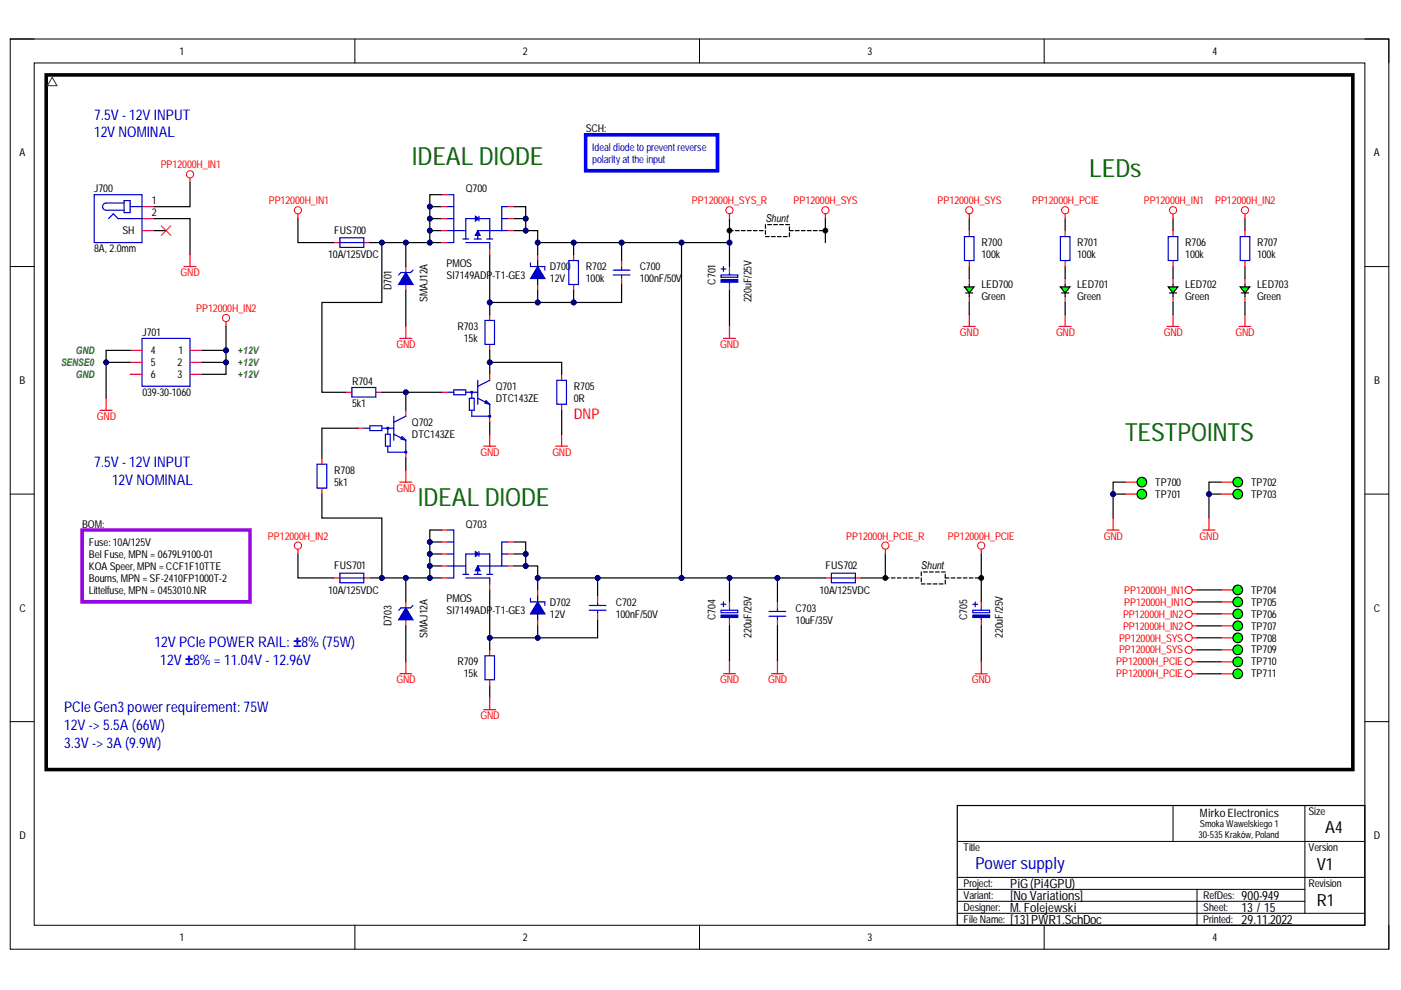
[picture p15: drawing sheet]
<svg xmlns="http://www.w3.org/2000/svg" width="297mm" height="210mm" viewBox="0 0 297 210" stroke-linecap="round" stroke-linejoin="round" font-family="sans-serif">
<defs><g id="words">
<g font-size="5.3" fill="#060">
<text x="87.3" y="35.1">IDEAL DIODE</text>
<text x="230.9" y="37.6">LEDs</text>
<text x="238.5" y="93.4">TESTPOINTS</text>
<text x="88.6" y="107.4">IDEAL DIODE</text>
</g>
<g font-size="3.5">
<text x="281" y="176.6">A4</text>
<text x="279.2" y="184.5">V1</text>
<text x="279.2" y="192.1">R1</text>
</g>
<text font-size="3.5" fill="#00c" x="206.8" y="184.3">Power supply</text>
<g font-size="3.1" fill="#00f">
<text x="20" y="25.3">7.5V - 12V INPUT</text>
<text x="20" y="29.1">12V NOMINAL</text>
<text x="20" y="99">7.5V - 12V INPUT</text>
<text x="23.8" y="102.8">12V NOMINAL</text>
<text x="32.7" y="137.1">12V PCIe POWER RAIL: ±8% (75W)</text>
<text x="34" y="140.9">12V ±8% = 11.04V - 12.96V</text>
<text x="13.6" y="151.1">PCIe Gen3 power requirement: 75W</text>
<text x="13.6" y="154.9">12V -&gt; 5.5A (66W)</text>
<text x="13.6" y="158.7">3.3V -&gt; 3A (9.9W)</text>
</g>
<text font-size="3.1" fill="#f00" x="121.7" y="88.9">DNP</text>
<g font-size="2.7">
<text x="214.2" y="188.2">PiG(Pi4GPU)</text>
<text x="214.2" y="190.8">[No Variations]</text>
<text x="263.2" y="190.8">900-949</text>
<text x="214.2" y="195.8">[13]PWR1.SchDoc</text>
<text x="214.2" y="193.3">M. Folejewski</text>
<text x="263.2" y="195.8">29.11.2022</text>
<text x="263.2" y="193.3">13 / 15</text>
</g>
<text font-size="2.4" x="254.4" y="173.3">Mirko Electronics</text>
<g font-size="2.3">
<text x="38" y="11.6">1</text>
<text x="110.9" y="11.6">2</text>
<text x="183.9" y="11.6">3</text>
<text x="257" y="11.6">4</text>
<text x="124.2" y="28">SCH:</text>
<text x="4.1" y="33.1">A</text>
<text x="291.3" y="33.1">A</text>
<text x="20" y="40.8">J700</text>
<text x="98.8" y="40.8">Q700</text>
<text x="32.2" y="43.3">1</text>
<text x="32.2" y="45.9">2</text>
<text x="162.3" y="47.1">Shunt</text>
<text x="20" y="53.5">8A, 2.0mm</text>
<text x="26" y="49.7">SH</text>
<text x="70.9" y="49.7">FUS700</text>
<text x="208.1" y="52.2">R700</text>
<text x="228.4" y="52.2">R701</text>
<text x="251.3" y="52.2">R706</text>
<text x="266.5" y="52.2">R707</text>
<text x="69.6" y="54.7">10A/125VDC</text>
<text x="94.7" y="59.1">SI7149ADP-T1-GE3</text>
<text x="94.7" y="56.5">PMOS</text>
<text x="116.6" y="57.3">D700</text>
<text x="116.6" y="59.8">12V</text>
<text x="124.2" y="57.3">R702</text>
<text x="124.2" y="59.8">100k</text>
<text x="135.6" y="57.3">C700</text>
<text x="135.6" y="59.8">100nF/50V</text>
<text x="208.1" y="54.7">100k</text>
<text x="228.4" y="54.7">100k</text>
<text x="251.3" y="54.7">100k</text>
<text x="266.5" y="54.7">100k</text>
<text x="83" y="61.6" transform="rotate(-90 83 61.6)">D701</text>
<text x="90.6" y="64.1" transform="rotate(-90 90.6 64.1)">SMAJ12A</text>
<text x="151.7" y="60.3" transform="rotate(-90 151.7 60.3)">C701</text>
<text x="159.3" y="64.1" transform="rotate(-90 159.3 64.1)">220uF/25V</text>
<text x="208.1" y="61.1">LED700</text>
<text x="208.1" y="63.6">Green</text>
<text x="228.4" y="61.1">LED701</text>
<text x="228.4" y="63.6">Green</text>
<text x="251.3" y="61.1">LED702</text>
<text x="251.3" y="63.6">Green</text>
<text x="266.5" y="61.1">LED703</text>
<text x="266.5" y="63.6">Green</text>
<text x="30.2" y="71.2">J701</text>
<text x="97" y="70">R703</text>
<text x="32" y="77.6">5</text>
<text x="32" y="75">4</text>
<text x="37.6" y="77.6">2</text>
<text x="37.9" y="75">1</text>
<text x="98.3" y="72.5">15k</text>
<text x="4.1" y="81.4">B</text>
<text x="30.2" y="84">039-30-1060</text>
<text x="32" y="80.1">6</text>
<text x="37.6" y="80.1">3</text>
<text x="74.7" y="81.7">R704</text>
<text x="105.1" y="82.7">Q701</text>
<text x="121.7" y="82.7">R705</text>
<text x="291.4" y="81.4">B</text>
<text x="74.7" y="86.3">5k1</text>
<text x="105.1" y="85.2">DTC143ZE</text>
<text x="121.7" y="85.2">0R</text>
<text x="87.3" y="90.3">Q702</text>
<text x="87.3" y="92.8">DTC143ZE</text>
<text x="70.9" y="100.4">R708</text>
<text x="70.9" y="103">5k1</text>
<text x="245" y="103">TP700</text>
<text x="245" y="105.5">TP701</text>
<text x="265.2" y="103">TP702</text>
<text x="265.2" y="105.5">TP703</text>
<text x="17.4" y="111.9">BOM:</text>
<text x="98.8" y="111.9">Q703</text>
<text x="18.9" y="115.8">Fuse: 10A/125V</text>
<text x="18.9" y="118.4">Bel Fuse, MPN = 0679L9100-01</text>
<text x="18.9" y="120.9">KOA Speer, MPN = CCF1F10TTE</text>
<text x="18.9" y="123.4">Bourns, MPN = SF-2410FP1000T-2</text>
<text x="18.9" y="126">Littelfuse, MPN = 0453010.NR</text>
<text x="69.6" y="125.9">10A/125VDC</text>
<text x="70.9" y="120.7">FUS701</text>
<text x="173.8" y="125.9">10A/125VDC</text>
<text x="175" y="120.7">FUS702</text>
<text x="195.3" y="120.7">Shunt</text>
<text x="265.2" y="125.9">TP704</text>
<text x="4.1" y="129.7">C</text>
<text x="94.7" y="130.2">SI7149ADP-T1-GE3</text>
<text x="94.7" y="127.7">PMOS</text>
<text x="116.6" y="128.4">D702</text>
<text x="116.6" y="130.9">12V</text>
<text x="130.6" y="128.4">C702</text>
<text x="130.6" y="130.9">100nF/50V</text>
<text x="151.7" y="131.5" transform="rotate(-90 151.7 131.5)">C704</text>
<text x="168.7" y="129.7">C703</text>
<text x="205" y="131.5" transform="rotate(-90 205 131.5)">C705</text>
<text x="265.2" y="128.4">TP705</text>
<text x="265.2" y="130.9">TP706</text>
<text x="291.3" y="129.7">C</text>
<text x="83" y="132.7" transform="rotate(-90 83 132.7)">D703</text>
<text x="90.6" y="135.3" transform="rotate(-90 90.6 135.3)">SMAJ12A</text>
<text x="159.3" y="135.3" transform="rotate(-90 159.3 135.3)">220uF/25V</text>
<text x="168.7" y="132.2">10uF/35V</text>
<text x="212.7" y="135.3" transform="rotate(-90 212.7 135.3)">220uF/25V</text>
<text x="265.2" y="133.5">TP707</text>
<text x="265.2" y="136">TP708</text>
<text x="97" y="141.1">R709</text>
<text x="98.3" y="143.6">15k</text>
<text x="265.2" y="138.6">TP709</text>
<text x="265.2" y="141.1">TP710</text>
<text x="265.2" y="143.6">TP711</text>
<text x="277.4" y="172.9">Size</text>
<text x="4.1" y="177.9">D</text>
<text x="291.3" y="177.9">D</text>
<text x="204.3" y="180.5">Title</text>
<text x="277.4" y="180.5">Version</text>
<text x="204.3" y="188.1">Project:</text>
<text x="204.3" y="190.6">Variant:</text>
<text x="255.1" y="190.6">RefDes:</text>
<text x="277.4" y="188.1">Revision</text>
<text x="204.3" y="195.7">File Name:</text>
<text x="204.3" y="193.1">Designer:</text>
<text x="255.1" y="195.7">Printed:</text>
<text x="255.1" y="193.1">Sheet:</text>
<text x="38" y="199.5">1</text>
<text x="110.9" y="199.5">2</text>
<text x="183.9" y="199.5">3</text>
<text x="257" y="199.5">4</text>
</g>
<g font-size="2.3" fill="#f00">
<text x="34.1" y="35.7">PP12000H_IN1</text>
<text x="57" y="43.3">PP12000H_IN1</text>
<text x="146.7" y="43.3">PP12000H_SYS_R</text>
<text x="168.3" y="43.3">PP12000H_SYS</text>
<text x="198.8" y="43.3">PP12000H_SYS</text>
<text x="218.8" y="43.3">PP12000H_PCIE</text>
<text x="242.5" y="43.3">PP12000H_IN1</text>
<text x="257.6" y="43.3">PP12000H_IN2</text>
<text x="38.3" y="58.5">GND</text>
<text x="41.6" y="66.2">PP12000H_IN2</text>
<text x="203.5" y="71.2">GND</text>
<text x="223.9" y="71.2">GND</text>
<text x="246.7" y="71.2">GND</text>
<text x="261.9" y="71.2">GND</text>
<text x="84" y="73.8">GND</text>
<text x="152.7" y="73.8">GND</text>
<text x="20.5" y="89">GND</text>
<text x="101.9" y="96.6">GND</text>
<text x="117.1" y="96.6">GND</text>
<text x="84" y="104.3">GND</text>
<text x="56.8" y="114.4">PP12000H_IN2</text>
<text x="179.4" y="114.4">PP12000H_PCIE_R</text>
<text x="201" y="114.4">PP12000H_PCIE</text>
<text x="234" y="114.4">GND</text>
<text x="254.3" y="114.4">GND</text>
<text x="238.4" y="125.9">PP12000H_IN1</text>
<text x="238.1" y="130.9">PP12000H_IN2</text>
<text x="238.4" y="128.4">PP12000H_IN1</text>
<text x="237.3" y="136">PP12000H_SYS</text>
<text x="238.1" y="133.5">PP12000H_IN2</text>
<text x="236.7" y="141.1">PP12000H_PCIE</text>
<text x="236.7" y="143.6">PP12000H_PCIE</text>
<text x="237.3" y="138.6">PP12000H_SYS</text>
<text x="84" y="144.9">GND</text>
<text x="152.7" y="144.9">GND</text>
<text x="162.9" y="144.9">GND</text>
<text x="206.1" y="144.9">GND</text>
<text x="101.9" y="152.5">GND</text>
</g>
<g font-size="2.3" fill="#00f">
<text x="125.6" y="32">Ideal diode to prevent reverse</text>
<text x="125.6" y="34.6">polarity at the input</text>
</g>
<g font-size="2.2" fill="#38761d">
<text x="12.9" y="77.6">SENSE0</text>
<text x="16.1" y="75">GND</text>
<text x="50.5" y="75">+12V</text>
<text x="50.5" y="77.6">+12V</text>
<text x="16.1" y="80.2">GND</text>
<text x="50.5" y="80.2">+12V</text>
</g>
<g font-size="2">
<text x="254.1" y="177.7">30-535 Kraków, Poland</text>
<text x="254.4" y="175.4">Smoka Wawelskiego 1</text>
</g>
</g></defs>
<path d="M2.2 8.3h292.3v193h-292.3z" fill="none" stroke="#000" stroke-width=".21"/>
<path d="M7.3 13.4h282.1v182.8h-282.1z" fill-rule="evenodd" fill="#fff"/>
<g fill="none" stroke="#000" stroke-width=".21">
<path d="M2.2 8.3h5.1M7.3 13.4h282.1v182.8h-282.1zM75.2 8.3v5M148.3 8.3v5M221.4 8.3v5.1M289.4 8.3h5.1v5.1M2.2 56.5h5.1M289.4 56.5h5.1M2.2 104.8h5.1M289.4 104.8h5.1M2.2 153h5.1M289.4 153h5.1"/>
<path d="M203 178.4h86.4M248.7 170.8v7.6M276.7 170.8v22.8M75.2 196.2v5.1M148.3 196.2v5.1M203 188.6h73.7M203 191.1h73.7M203 186h86.4M203 193.6h86.4M221.4 196.2v5.1M253.8 188.6v7.6M294.5 196.2v5.1"/>
</g>
<path d="M203 170.8h86.4v25.4h-86.4z" fill="none" stroke="#000" stroke-width=".25"/>
<path d="M9.8 15.9h277v147.3h-277z" fill="none" stroke="#000" stroke-width=".76"/>
<path d="M11.1 16.4l1 1.8h-2.1z" fill="none" stroke="#333" stroke-width=".21"/>
<path d="M20 41.3h10.1v10.1h-10.1z" fill-rule="evenodd" fill="#fff"/>
<path d="M20 41.3h10.1v10.1h-10.1zM23 46.4l1-1.1 1 1.1h5.1M26.3 43.1h-3.8a.76 .76 0 0 0-.8 .7 .76 .76 0 0 0 .8 .8h3.8M26.3 42.5h1.3v2.6h-1.3zM27.6 43.8h2.5M163.1 129.6h3.5M163.1 130.7h3.5M164.8 128.9v.7M164.8 130.7v.7" fill="none" stroke="#00c" stroke-width=".25"/>
<path d="M40.3 37.7v1M30.1 43.8h2.6M30.1 48.9h2.6M30.1 46.4h2.6M39 56.5h2.6M40.3 54v2.5M164.8 127.6v1.3M164.8 131.4v1.3M258.9 127.6h2.5" fill="none" stroke="#f00" stroke-width=".25"/>
<path d="M40.3 38.7v5.1h-7.6M32.7 46.4h7.6v7.6M32.7 48.9h2.5" fill="none" stroke="#000" stroke-width=".25"/>
<g fill="none" stroke="#f00" stroke-width=".21">
<path d="M34.2 47.9l2 2M36.2 47.9l-2 2"/>
<circle cx="40.3" cy="37" r=".76"/>
</g>
<circle cx="262.4" cy="127.6" r="1.02" fill="#0f0"/>
<g fill="none" stroke="#000" stroke-width=".25">
<path d="M253.8 127.6h5.1"/>
<circle cx="262.4" cy="127.6" r="1.02"/>
</g>
<circle cx="252" cy="137.8" r=".76" fill="none" stroke="#f00" stroke-width=".21"/>
<path d="M252.8 137.8h1M258.9 125.1h2.5" fill="none" stroke="#f00" stroke-width=".25"/>
<circle cx="262.4" cy="125.1" r="1.02" fill="#0f0"/>
<g fill="none" stroke="#000" stroke-width=".25">
<path d="M253.8 125.1h5.1"/>
<circle cx="262.4" cy="125.1" r="1.02"/>
</g>
<circle cx="252" cy="135.2" r=".76" fill="none" stroke="#f00" stroke-width=".21"/>
<path d="M238.5 102.2h2.6M252.8 135.2h1" fill="none" stroke="#f00" stroke-width=".25"/>
<circle cx="242.1" cy="102.2" r="1.01" fill="#0f0"/>
<circle cx="242.1" cy="102.2" r="1.01" fill="none" stroke="#000" stroke-width=".25"/>
<path d="M238.5 104.8h2.6" fill="none" stroke="#f00" stroke-width=".25"/>
<circle cx="242.1" cy="104.8" r="1.02" fill="#0f0"/>
<g fill="none" stroke="#000" stroke-width=".25">
<path d="M238.5 104.8h-2.5v5"/>
<circle cx="242.1" cy="104.8" r="1.02"/>
</g>
<circle cx="236" cy="104.8" r=".51" fill="#000080"/>
<circle cx="236" cy="104.8" r=".51" fill="none" stroke="#000080" stroke-width=".21"/>
<path d="M234.7 112.4h2.6M236 109.8v2.6" fill="none" stroke="#f00" stroke-width=".25"/>
<path d="M238.5 102.2h-2.5v2.6" fill="none" stroke="#000" stroke-width=".25"/>
<circle cx="236" cy="104.8" r=".51" fill="#000080"/>
<circle cx="236" cy="104.8" r=".51" fill="none" stroke="#000080" stroke-width=".21"/>
<circle cx="208" cy="115.7" r=".76" fill="none" stroke="#f00" stroke-width=".21"/>
<path d="M205.5 59.1v1.2M204.2 69.2h2.6M205.5 62.9v1.2M205.5 66.7v2.5M208 116.4v1.1" fill="none" stroke="#f00" stroke-width=".25"/>
<path d="M205.5 60.3v2.6" fill="none" stroke="#000" stroke-width=".25"/>
<path d="M204.5 60.8h2l-1 1.3z" fill="#0f0"/>
<path d="M205.5 46.4v2.5M205.5 56.5v2.6M204.5 60.8h2l-1 1.3zM204.7 62.1h1.6M205.5 64.1v2.6M225.8 60.3v2.6" fill="none" stroke="#000" stroke-width=".25"/>
<path d="M225.8 59.1v1.2M224.6 69.2h2.5M225.8 62.9v1.2M225.8 66.7v2.5" fill="none" stroke="#f00" stroke-width=".25"/>
<path d="M224.8 60.8h2l-1 1.3z" fill="#0f0"/>
<path d="M225.8 46.4v2.5M225.8 56.5v2.6M224.8 60.8h2l-1 1.3zM225.1 62.1h1.5M225.8 64.1v2.6" fill="none" stroke="#000" stroke-width=".25"/>
<path d="M30.1 71.7h10.2v10.2h-10.2z" fill-rule="evenodd" fill="#fff"/>
<path d="M30.1 71.7h10.2v10.2h-10.2z" fill="none" stroke="#00c" stroke-width=".25"/>
<path d="M27.6 74.3h2.5M27.6 79.4h2.5M27.6 76.8h2.5M40.3 74.3h2.5M40.3 79.4h2.5M40.3 76.8h2.5" fill="none" stroke="#f00" stroke-width=".25"/>
<path d="M27.6 74.3h-5.1v10.1" fill="none" stroke="#000" stroke-width=".25"/>
<circle cx="22.5" cy="76.8" r=".51" fill="#000080"/>
<circle cx="22.5" cy="76.8" r=".51" fill="none" stroke="#000080" stroke-width=".21"/>
<path d="M22.5 76.8h5.1" fill="none" stroke="#000" stroke-width=".25"/>
<circle cx="22.5" cy="76.8" r=".51" fill="#000080"/>
<circle cx="22.5" cy="76.8" r=".51" fill="none" stroke="#000080" stroke-width=".21"/>
<path d="M47.9 68.2v1M21.2 87h2.6M22.5 84.4v2.6" fill="none" stroke="#f00" stroke-width=".25"/>
<circle cx="47.9" cy="67.4" r=".76" fill="none" stroke="#f00" stroke-width=".21"/>
<path d="M47.9 74.3v2.5h-5.1" fill="none" stroke="#000" stroke-width=".25"/>
<circle cx="47.9" cy="76.8" r=".51" fill="#000080"/>
<circle cx="47.9" cy="76.8" r=".51" fill="none" stroke="#000080" stroke-width=".21"/>
<circle cx="47.9" cy="74.3" r=".51" fill="#000080"/>
<circle cx="47.9" cy="74.3" r=".51" fill="none" stroke="#000080" stroke-width=".21"/>
<path d="M47.9 76.8v2.6h-5.1" fill="none" stroke="#000" stroke-width=".25"/>
<circle cx="47.9" cy="76.8" r=".51" fill="#000080"/>
<circle cx="47.9" cy="76.8" r=".51" fill="none" stroke="#000080" stroke-width=".21"/>
<path d="M47.9 69.2v5.1h-5.1" fill="none" stroke="#000" stroke-width=".25"/>
<circle cx="47.9" cy="74.3" r=".51" fill="#000080"/>
<circle cx="47.9" cy="74.3" r=".51" fill="none" stroke="#000080" stroke-width=".21"/>
<path d="M86 56.5v1.3M86 60.3v1.3" fill="none" stroke="#f00" stroke-width=".25"/>
<path d="M87.6 57.3l-.5 .5h-2.1l-.5 .5" fill="none" stroke="#00c" stroke-width=".25"/>
<path d="M86 57.8l1.6 2.5h-3.1z" fill-rule="evenodd" fill="#00c"/>
<path d="M86 57.8l1.6 2.5h-3.1zM152.9 57h1M153.4 56.5v1M154.7 57.8v.5M154.7 59.8v.5" fill="none" stroke="#00c" stroke-width=".25"/>
<path d="M154.7 56.5v1.3M154.7 60.3v1.3" fill="none" stroke="#f00" stroke-width=".25"/>
<path d="M152.9 59.3h3.5v.5h-3.5z" fill-rule="evenodd" fill="#00c"/>
<path d="M152.9 59.3h3.5v.5h-3.5z" fill="none" stroke="#00c" stroke-width=".25"/>
<path d="M152.9 58.3h3.5v.5h-3.5z" fill-rule="evenodd" fill="#fff"/>
<path d="M72.1 50.4h5v2h-5zM72.1 51.4h5M152.9 58.3h3.5v.5h-3.5z" fill="none" stroke="#00c" stroke-width=".25"/>
<path d="M70.8 51.4h1.3M77.1 51.4h1.3" fill="none" stroke="#f00" stroke-width=".25"/>
<path d="M78.4 122.5h7.6v5.1" fill="none" stroke="#000" stroke-width=".25"/>
<circle cx="81" cy="122.5" r=".51" fill="#000080"/>
<circle cx="81" cy="122.5" r=".51" fill="none" stroke="#000080" stroke-width=".21"/>
<circle cx="86" cy="122.5" r=".51" fill="#000080"/>
<circle cx="86" cy="122.5" r=".51" fill="none" stroke="#000080" stroke-width=".21"/>
<path d="M63.2 46.4v5h7.6M86 61.6v7.6M154.7 61.6v7.6" fill="none" stroke="#000" stroke-width=".25"/>
<circle cx="63.2" cy="44.6" r=".76" fill="none" stroke="#f00" stroke-width=".21"/>
<path d="M63.2 45.3v1.1M84.8 71.7h2.5M86 69.2v2.5M153.4 71.7h2.5M154.7 69.2v2.5M154.7 127.6v1.3M154.7 131.4v1.3" fill="none" stroke="#f00" stroke-width=".25"/>
<path d="M152.9 128.1h1M153.4 127.6v1M154.7 128.9v.5M154.7 130.9v.5" fill="none" stroke="#00c" stroke-width=".25"/>
<path d="M152.9 130.4h3.5v.5h-3.5z" fill-rule="evenodd" fill="#00c"/>
<path d="M152.9 130.4h3.5v.5h-3.5z" fill="none" stroke="#00c" stroke-width=".25"/>
<path d="M152.9 129.4h3.5v.5h-3.5z" fill-rule="evenodd" fill="#fff"/>
<path d="M72.1 121.5h5v2.1h-5zM72.1 122.5h5M87.6 128.4l-.5 .5h-2.1l-.5 .5M152.9 129.4h3.5v.5h-3.5z" fill="none" stroke="#00c" stroke-width=".25"/>
<path d="M63.2 117.5v5h7.6M154.7 132.7v7.6" fill="none" stroke="#000" stroke-width=".25"/>
<path d="M63.2 116.4v1.1M70.8 122.5h1.3M77.1 122.5h1.3M86 127.6v1.3M86 131.4v1.3M153.4 142.9h2.5M154.7 140.3v2.6" fill="none" stroke="#f00" stroke-width=".25"/>
<circle cx="63.2" cy="115.7" r=".76" fill="none" stroke="#f00" stroke-width=".21"/>
<path d="M86 128.9l1.6 2.5h-3.1z" fill-rule="evenodd" fill="#00c"/>
<path d="M86 128.9l1.6 2.5h-3.1z" fill="none" stroke="#00c" stroke-width=".25"/>
<path d="M78.4 51.4h7.6v5.1" fill="none" stroke="#000" stroke-width=".25"/>
<circle cx="81" cy="51.4" r=".51" fill="#000080"/>
<circle cx="81" cy="51.4" r=".51" fill="none" stroke="#000080" stroke-width=".21"/>
<circle cx="86" cy="51.4" r=".51" fill="#000080"/>
<circle cx="86" cy="51.4" r=".51" fill="none" stroke="#000080" stroke-width=".21"/>
<path d="M17.4 112.4h35.6v15.2h-35.6z" fill-rule="evenodd" fill="#fff"/>
<path d="M17.4 112.4h35.6v15.2h-35.6z" fill="none" stroke="#90f" stroke-width=".76"/>
<path d="M93.7 43.8h-2.6v7.6h2.6M86 132.7v7.6M164.8 132.7v7.6" fill="none" stroke="#000" stroke-width=".25"/>
<path d="M84.8 142.9h2.5M86 140.3v2.6M163.6 142.9h2.5M164.8 140.3v2.6" fill="none" stroke="#f00" stroke-width=".25"/>
<circle cx="91.1" cy="43.8" r=".51" fill="#000080"/>
<circle cx="91.1" cy="43.8" r=".51" fill="none" stroke="#000080" stroke-width=".21"/>
<circle cx="91.1" cy="46.4" r=".51" fill="#000080"/>
<circle cx="91.1" cy="46.4" r=".51" fill="none" stroke="#000080" stroke-width=".21"/>
<circle cx="91.1" cy="48.9" r=".51" fill="#000080"/>
<circle cx="91.1" cy="48.9" r=".51" fill="none" stroke="#000080" stroke-width=".21"/>
<circle cx="91.1" cy="51.4" r=".51" fill="#000080"/>
<circle cx="91.1" cy="51.4" r=".51" fill="none" stroke="#000080" stroke-width=".21"/>
<path d="M91.1 48.9h2.6" fill="none" stroke="#000" stroke-width=".25"/>
<circle cx="91.1" cy="48.9" r=".51" fill="#000080"/>
<circle cx="91.1" cy="48.9" r=".51" fill="none" stroke="#000080" stroke-width=".21"/>
<path d="M91.1 46.4h2.6" fill="none" stroke="#000" stroke-width=".25"/>
<circle cx="91.1" cy="46.4" r=".51" fill="#000080"/>
<circle cx="91.1" cy="46.4" r=".51" fill="none" stroke="#000080" stroke-width=".21"/>
<path d="M86 51.4h5.1" fill="none" stroke="#000" stroke-width=".25"/>
<circle cx="91.1" cy="51.4" r=".51" fill="#000080"/>
<circle cx="91.1" cy="51.4" r=".51" fill="none" stroke="#000080" stroke-width=".21"/>
<circle cx="86" cy="51.4" r=".51" fill="#000080"/>
<circle cx="86" cy="51.4" r=".51" fill="none" stroke="#000080" stroke-width=".21"/>
<path d="M108.9 43.8h2.6v5.1h-2.6" fill="none" stroke="#000" stroke-width=".25"/>
<circle cx="111.5" cy="46.4" r=".51" fill="#000080"/>
<circle cx="111.5" cy="46.4" r=".51" fill="none" stroke="#000080" stroke-width=".21"/>
<circle cx="111.5" cy="48.9" r=".51" fill="#000080"/>
<circle cx="111.5" cy="48.9" r=".51" fill="none" stroke="#000080" stroke-width=".21"/>
<path d="M108.9 46.4h2.6" fill="none" stroke="#000" stroke-width=".25"/>
<circle cx="111.5" cy="46.4" r=".51" fill="#000080"/>
<circle cx="111.5" cy="46.4" r=".51" fill="none" stroke="#000080" stroke-width=".21"/>
<path d="M103.8 66.7v1.2M103.8 73v1.3" fill="none" stroke="#f00" stroke-width=".25"/>
<path d="M102.8 67.9h2v5.1h-2z" fill="none" stroke="#00c" stroke-width=".25"/>
<path d="M103.8 74.3v5.1" fill="none" stroke="#000" stroke-width=".25"/>
<circle cx="103.8" cy="76.8" r=".51" fill="#000080"/>
<circle cx="103.8" cy="76.8" r=".51" fill="none" stroke="#000080" stroke-width=".21"/>
<path d="M102.6 94.6h2.5M103.8 92.1v2.5" fill="none" stroke="#f00" stroke-width=".25"/>
<path d="M103.8 54v12.7" fill="none" stroke="#000" stroke-width=".25"/>
<circle cx="103.8" cy="64.1" r=".51" fill="#000080"/>
<circle cx="103.8" cy="64.1" r=".51" fill="none" stroke="#000080" stroke-width=".21"/>
<path d="M130 57.3h3.6M130 58.3h3.6M131.8 56.5v.8M131.8 58.3v.8" fill="none" stroke="#00c" stroke-width=".25"/>
<path d="M114 54v1.2M131.8 55.2v1.3M131.8 59.1v1.2M114 60.3v1.3" fill="none" stroke="#f00" stroke-width=".25"/>
<path d="M114 56.5l1.5 2.6h-3z" fill-rule="evenodd" fill="#00c"/>
<path d="M112.5 55.7v.8h3v.8M114 56.5l1.5 2.6h-3z" fill="none" stroke="#00c" stroke-width=".25"/>
<path d="M114 51.4v2.6M114 55.2v1.3M114 59.1v1.2" fill="none" stroke="#000" stroke-width=".25"/>
<circle cx="114" cy="51.4" r=".51" fill="#000080"/>
<circle cx="114" cy="51.4" r=".51" fill="none" stroke="#000080" stroke-width=".21"/>
<path d="M131.8 51.4v3.8" fill="none" stroke="#000" stroke-width=".25"/>
<circle cx="131.8" cy="51.4" r=".51" fill="#000080"/>
<circle cx="131.8" cy="51.4" r=".51" fill="none" stroke="#000080" stroke-width=".21"/>
<path d="M131.8 60.3v3.8h-28" fill="none" stroke="#000" stroke-width=".25"/>
<circle cx="121.6" cy="64.1" r=".51" fill="#000080"/>
<circle cx="121.6" cy="64.1" r=".51" fill="none" stroke="#000080" stroke-width=".21"/>
<circle cx="114" cy="64.1" r=".51" fill="#000080"/>
<circle cx="114" cy="64.1" r=".51" fill="none" stroke="#000080" stroke-width=".21"/>
<circle cx="103.8" cy="64.1" r=".51" fill="#000080"/>
<circle cx="103.8" cy="64.1" r=".51" fill="none" stroke="#000080" stroke-width=".21"/>
<path d="M114 61.6v2.5" fill="none" stroke="#000" stroke-width=".25"/>
<circle cx="114" cy="64.1" r=".51" fill="#000080"/>
<circle cx="114" cy="64.1" r=".51" fill="none" stroke="#000080" stroke-width=".21"/>
<path d="M93.7 114.9h-2.6v7.6h2.6" fill="none" stroke="#000" stroke-width=".25"/>
<circle cx="91.1" cy="114.9" r=".51" fill="#000080"/>
<circle cx="91.1" cy="114.9" r=".51" fill="none" stroke="#000080" stroke-width=".21"/>
<circle cx="91.1" cy="117.5" r=".51" fill="#000080"/>
<circle cx="91.1" cy="117.5" r=".51" fill="none" stroke="#000080" stroke-width=".21"/>
<circle cx="91.1" cy="120" r=".51" fill="#000080"/>
<circle cx="91.1" cy="120" r=".51" fill="none" stroke="#000080" stroke-width=".21"/>
<circle cx="91.1" cy="122.5" r=".51" fill="#000080"/>
<circle cx="91.1" cy="122.5" r=".51" fill="none" stroke="#000080" stroke-width=".21"/>
<path d="M91.1 120h2.6" fill="none" stroke="#000" stroke-width=".25"/>
<circle cx="91.1" cy="120" r=".51" fill="#000080"/>
<circle cx="91.1" cy="120" r=".51" fill="none" stroke="#000080" stroke-width=".21"/>
<path d="M91.1 117.5h2.6" fill="none" stroke="#000" stroke-width=".25"/>
<circle cx="91.1" cy="117.5" r=".51" fill="#000080"/>
<circle cx="91.1" cy="117.5" r=".51" fill="none" stroke="#000080" stroke-width=".21"/>
<path d="M86 122.5h5.1" fill="none" stroke="#000" stroke-width=".25"/>
<circle cx="91.1" cy="122.5" r=".51" fill="#000080"/>
<circle cx="91.1" cy="122.5" r=".51" fill="none" stroke="#000080" stroke-width=".21"/>
<circle cx="86" cy="122.5" r=".51" fill="#000080"/>
<circle cx="86" cy="122.5" r=".51" fill="none" stroke="#000080" stroke-width=".21"/>
<path d="M103.8 145.4v2.5" fill="none" stroke="#000" stroke-width=".25"/>
<path d="M103.8 137.8v1.2M114 125.1v1.2M114 131.4v1.3M102.6 150.5h2.5M103.8 144.1v1.3M103.8 147.9v2.6" fill="none" stroke="#f00" stroke-width=".25"/>
<path d="M102.8 139h2v5.1h-2z" fill="none" stroke="#00c" stroke-width=".25"/>
<path d="M114 127.6l1.5 2.6h-3z" fill-rule="evenodd" fill="#00c"/>
<path d="M112.5 126.9v.7h3v.8M114 127.6l1.5 2.6h-3z" fill="none" stroke="#00c" stroke-width=".25"/>
<path d="M103.8 125.1v10.1h22.9v-3.8M114 126.3v1.3M114 130.2v1.2" fill="none" stroke="#000" stroke-width=".25"/>
<circle cx="114" cy="135.2" r=".51" fill="#000080"/>
<circle cx="114" cy="135.2" r=".51" fill="none" stroke="#000080" stroke-width=".21"/>
<circle cx="103.8" cy="135.2" r=".51" fill="#000080"/>
<circle cx="103.8" cy="135.2" r=".51" fill="none" stroke="#000080" stroke-width=".21"/>
<path d="M114 132.7v2.5" fill="none" stroke="#000" stroke-width=".25"/>
<circle cx="114" cy="135.2" r=".51" fill="#000080"/>
<circle cx="114" cy="135.2" r=".51" fill="none" stroke="#000080" stroke-width=".21"/>
<path d="M103.8 135.2v2.6" fill="none" stroke="#000" stroke-width=".25"/>
<circle cx="103.8" cy="135.2" r=".51" fill="#000080"/>
<circle cx="103.8" cy="135.2" r=".51" fill="none" stroke="#000080" stroke-width=".21"/>
<path d="M108.9 114.9h2.6v5.1h-2.6" fill="none" stroke="#000" stroke-width=".25"/>
<circle cx="111.5" cy="117.5" r=".51" fill="#000080"/>
<circle cx="111.5" cy="117.5" r=".51" fill="none" stroke="#000080" stroke-width=".21"/>
<circle cx="111.5" cy="120" r=".51" fill="#000080"/>
<circle cx="111.5" cy="120" r=".51" fill="none" stroke="#000080" stroke-width=".21"/>
<path d="M108.9 117.5h2.6" fill="none" stroke="#000" stroke-width=".25"/>
<circle cx="111.5" cy="117.5" r=".51" fill="#000080"/>
<circle cx="111.5" cy="117.5" r=".51" fill="none" stroke="#000080" stroke-width=".21"/>
<path d="M154.7 122.5v5.1" fill="none" stroke="#000" stroke-width=".25"/>
<circle cx="154.7" cy="122.5" r=".51" fill="#000080"/>
<circle cx="154.7" cy="122.5" r=".51" fill="none" stroke="#000080" stroke-width=".21"/>
<path d="M114 122.5v2.6" fill="none" stroke="#000" stroke-width=".25"/>
<circle cx="114" cy="122.5" r=".51" fill="#000080"/>
<circle cx="114" cy="122.5" r=".51" fill="none" stroke="#000080" stroke-width=".21"/>
<path d="M124.9 128.4h3.6M124.9 129.4h3.6M126.7 127.6v.8M126.7 129.4v.8" fill="none" stroke="#00c" stroke-width=".25"/>
<path d="M126.7 126.3v1.3M126.7 130.2v1.2" fill="none" stroke="#f00" stroke-width=".25"/>
<path d="M126.7 122.5v3.8" fill="none" stroke="#000" stroke-width=".25"/>
<circle cx="126.7" cy="122.5" r=".51" fill="#000080"/>
<circle cx="126.7" cy="122.5" r=".51" fill="none" stroke="#000080" stroke-width=".21"/>
<path d="M111.5 120h2.5v2.5h50.8v5.1" fill="none" stroke="#000" stroke-width=".25"/>
<circle cx="111.5" cy="120" r=".51" fill="#000080"/>
<circle cx="111.5" cy="120" r=".51" fill="none" stroke="#000080" stroke-width=".21"/>
<circle cx="114" cy="122.5" r=".51" fill="#000080"/>
<circle cx="114" cy="122.5" r=".51" fill="none" stroke="#000080" stroke-width=".21"/>
<circle cx="126.7" cy="122.5" r=".51" fill="#000080"/>
<circle cx="126.7" cy="122.5" r=".51" fill="none" stroke="#000080" stroke-width=".21"/>
<circle cx="144.5" cy="122.5" r=".51" fill="#000080"/>
<circle cx="144.5" cy="122.5" r=".51" fill="none" stroke="#000080" stroke-width=".21"/>
<circle cx="154.7" cy="122.5" r=".51" fill="#000080"/>
<circle cx="154.7" cy="122.5" r=".51" fill="none" stroke="#000080" stroke-width=".21"/>
<circle cx="164.8" cy="122.5" r=".51" fill="#000080"/>
<circle cx="164.8" cy="122.5" r=".51" fill="none" stroke="#000080" stroke-width=".21"/>
<g fill="none" stroke="#f00" stroke-width=".21">
<circle cx="175" cy="44.6" r=".76"/>
<circle cx="252" cy="125.1" r=".76"/>
<circle cx="252" cy="130.2" r=".76"/>
</g>
<path d="M175 45.3v1.1M252.8 125.1h1M252.8 130.2h1M258.9 130.2h2.5" fill="none" stroke="#f00" stroke-width=".25"/>
<circle cx="262.4" cy="130.2" r="1.02" fill="#0f0"/>
<circle cx="262.4" cy="130.2" r="1.02" fill="none" stroke="#000" stroke-width=".25"/>
<path d="M258.9 132.7h2.5" fill="none" stroke="#f00" stroke-width=".25"/>
<circle cx="262.4" cy="132.7" r="1.02" fill="#0f0"/>
<circle cx="262.4" cy="132.7" r="1.02" fill="none" stroke="#000" stroke-width=".25"/>
<path d="M258.9 135.2h2.5" fill="none" stroke="#f00" stroke-width=".25"/>
<circle cx="262.4" cy="135.2" r="1.02" fill="#0f0"/>
<circle cx="262.4" cy="135.2" r="1.02" fill="none" stroke="#000" stroke-width=".25"/>
<path d="M258.9 137.8h2.5" fill="none" stroke="#f00" stroke-width=".25"/>
<circle cx="262.4" cy="137.8" r="1.02" fill="#0f0"/>
<g fill="none" stroke="#000" stroke-width=".25">
<path d="M253.8 132.7h5.1M253.8 130.2h5.1M253.8 137.8h5.1M253.8 135.2h5.1"/>
<circle cx="262.4" cy="137.8" r="1.02"/>
</g>
<g fill="none" stroke="#f00" stroke-width=".21">
<circle cx="252" cy="132.7" r=".76"/>
<circle cx="252" cy="127.6" r=".76"/>
</g>
<path d="M208 127.6v1.3M208 131.4v1.3M252.8 127.6h1M252.8 132.7h1" fill="none" stroke="#f00" stroke-width=".25"/>
<path d="M206.3 128.1h1M206.8 127.6v1M208 128.9v.5M208 130.9v.5" fill="none" stroke="#00c" stroke-width=".25"/>
<path d="M206.3 130.4h3.5v.5h-3.5z" fill-rule="evenodd" fill="#00c"/>
<path d="M206.3 130.4h3.5v.5h-3.5z" fill="none" stroke="#00c" stroke-width=".25"/>
<path d="M206.3 129.4h3.5v.5h-3.5z" fill-rule="evenodd" fill="#fff"/>
<path d="M176.3 121.5h5.1v2.1h-5.1zM176.3 122.5h5.1M206.3 129.4h3.5v.5h-3.5z" fill="none" stroke="#00c" stroke-width=".25"/>
<path d="M187.7 117.5v5h-5.1M208 132.7v7.6" fill="none" stroke="#000" stroke-width=".25"/>
<path d="M175 122.5h1.3M181.4 122.5h1.2M206.8 142.9h2.5M208 140.3v2.6M258.9 140.3h2.5" fill="none" stroke="#f00" stroke-width=".25"/>
<circle cx="262.4" cy="140.3" r="1.02" fill="#0f0"/>
<circle cx="262.4" cy="140.3" r="1.02" fill="none" stroke="#000" stroke-width=".25"/>
<path d="M258.9 142.9h2.5" fill="none" stroke="#f00" stroke-width=".25"/>
<circle cx="262.4" cy="142.9" r="1.02" fill="#0f0"/>
<g fill="none" stroke="#000" stroke-width=".25">
<path d="M208 117.5v10.1M187.7 122.5h.8M189 122.5h.8M190.2 122.5h.8M191.5 122.5h.8M192.8 122.5h.8M194.1 122.5h.8M195.3 121.3v.8M195.3 122.5v.8M195.3 123.8h.8M195.8 121.3h.8M196.6 123.8h.8"/>
<path d="M197.1 121.3h.8M197.9 123.8h.8M198.4 121.3h.7M199.1 123.8h.8M199.6 121.3h.8M200.4 121.7v.8h.8M200.4 123v.8M201.7 122.5h.8M203 122.5h.8M204.2 122.5h.8M205.5 122.5h.8M206.8 122.5h.8"/>
<path d="M253.8 142.9h5.1M253.8 140.3h5.1"/>
<circle cx="262.4" cy="142.9" r="1.02"/>
</g>
<g fill="none" stroke="#f00" stroke-width=".21">
<circle cx="187.7" cy="115.7" r=".76"/>
<circle cx="252" cy="140.3" r=".76"/>
<circle cx="252" cy="142.9" r=".76"/>
</g>
<path d="M187.7 116.4v1.1M258.9 102.2h2.5M252.8 140.3h1M252.8 142.9h1" fill="none" stroke="#f00" stroke-width=".25"/>
<g fill="#000">
<circle cx="187.7" cy="122.5" r=".51"/>
<circle cx="208" cy="122.5" r=".51"/>
</g>
<g fill="none" stroke="#000" stroke-width=".21">
<circle cx="187.7" cy="122.5" r=".51"/>
<circle cx="208" cy="122.5" r=".51"/>
</g>
<circle cx="262.4" cy="102.2" r="1.02" fill="#0f0"/>
<g fill="none" stroke="#000" stroke-width=".25">
<path d="M258.9 104.8h-2.6v5"/>
<circle cx="262.4" cy="102.2" r="1.02"/>
</g>
<circle cx="256.3" cy="104.8" r=".51" fill="#000080"/>
<circle cx="256.3" cy="104.8" r=".51" fill="none" stroke="#000080" stroke-width=".21"/>
<path d="M255.1 112.4h2.5M256.3 109.8v2.6" fill="none" stroke="#f00" stroke-width=".25"/>
<path d="M258.9 102.2h-2.6v2.6" fill="none" stroke="#000" stroke-width=".25"/>
<circle cx="256.3" cy="104.8" r=".51" fill="#000080"/>
<circle cx="256.3" cy="104.8" r=".51" fill="none" stroke="#000080" stroke-width=".21"/>
<path d="M258.9 104.8h2.5" fill="none" stroke="#f00" stroke-width=".25"/>
<circle cx="262.4" cy="104.8" r="1.02" fill="#0f0"/>
<g fill="none" stroke="#000" stroke-width=".25">
<path d="M144.5 51.4h10.2v5.1"/>
<circle cx="262.4" cy="104.8" r="1.02"/>
</g>
<circle cx="144.5" cy="51.4" r=".51" fill="#000080"/>
<circle cx="144.5" cy="51.4" r=".51" fill="none" stroke="#000080" stroke-width=".21"/>
<circle cx="154.7" cy="51.4" r=".51" fill="#000080"/>
<circle cx="154.7" cy="51.4" r=".51" fill="none" stroke="#000080" stroke-width=".21"/>
<g fill="none" stroke="#f00" stroke-width=".21">
<circle cx="205.5" cy="44.6" r=".76"/>
<circle cx="225.8" cy="44.6" r=".76"/>
</g>
<path d="M205.5 45.3v1.1M225.8 45.3v1.1" fill="none" stroke="#f00" stroke-width=".25"/>
<path d="M154.7 46.4v5" fill="none" stroke="#000" stroke-width=".25"/>
<circle cx="154.7" cy="51.4" r=".51" fill="#000080"/>
<circle cx="154.7" cy="51.4" r=".51" fill="none" stroke="#000080" stroke-width=".21"/>
<g fill="none" stroke="#000" stroke-width=".25">
<path d="M154.7 48.9h.8M155.9 48.9h.8M157.2 48.9h.8M158.5 48.9h.8M159.7 48.9h.8M161 48.9h.8M162.3 47.6v.8M162.3 48.9v.8M162.3 50.2h.8M162.8 47.6h.8M163.6 50.2h.8M164 47.6h.8"/>
<path d="M164.8 50.2h.8M165.3 47.6h.8M166.1 50.2h.8M166.6 47.6h.8M167.4 48.1v.8h.8M167.4 49.4v.8M168.6 48.9h.8M169.9 48.9h.8M171.2 48.9h.8M172.5 48.9h.8M173.7 48.9h.8M175 46.4v5"/>
</g>
<g fill="#000">
<circle cx="154.7" cy="48.9" r=".51"/>
<circle cx="175" cy="48.9" r=".51"/>
</g>
<g fill="none" stroke="#000" stroke-width=".21">
<circle cx="154.7" cy="48.9" r=".51"/>
<circle cx="175" cy="48.9" r=".51"/>
</g>
<circle cx="154.7" cy="44.6" r=".76" fill="none" stroke="#f00" stroke-width=".21"/>
<path d="M154.7 45.3v1.1" fill="none" stroke="#f00" stroke-width=".25"/>
<path d="M124.2 28.6h27.9v7.6h-27.9z" fill-rule="evenodd" fill="#fff"/>
<path d="M124.2 28.6h27.9v7.6h-27.9z" fill="none" stroke="#00f" stroke-width=".76"/>
<path d="M101.3 48.9l.5 1h-1z" fill="#00c"/>
<path d="M101.3 48.9l.5 1h-1z" fill="none" stroke="#00c" stroke-width=".25"/>
<path d="M100.8 45.8l.7 .6-.7 .5z" fill="#00c"/>
<g fill="none" stroke="#00c" stroke-width=".25">
<path d="M94.9 46.4h1.3M94.9 41.3h1.3v10.1h-1.3M94.9 48.9h3.8M94.9 43.8h1.3M98.1 50.7h1.3M98.7 50.7v-4.3h5.1v4.3M98.7 51.4h5.1v1.3M100.5 50.7h1.6M100.8 45.8l.7 .6-.7 .5zM101.5 45.8v1.1M103.2 50.7h1.3M106.4 46.4h1.2"/>
<path d="M107.6 48.9h-6.3v1.8M107.6 43.8h-1.2v5.1"/>
</g>
<path d="M93.7 48.9h1.2M93.7 51.4h1.2M93.7 46.4h1.2M93.7 43.8h1.2M93.7 41.3h1.2M103.8 52.7v1.3M107.6 48.9h1.3M107.6 46.4h1.3M107.6 43.8h1.3" fill="none" stroke="#f00" stroke-width=".25"/>
<path d="M93.7 41.3h-2.6v2.5" fill="none" stroke="#000" stroke-width=".25"/>
<circle cx="91.1" cy="43.8" r=".51" fill="#000080"/>
<circle cx="91.1" cy="43.8" r=".51" fill="none" stroke="#000080" stroke-width=".21"/>
<path d="M101.3 120l.5 1h-1z" fill="#00c"/>
<path d="M101.3 120l.5 1h-1z" fill="none" stroke="#00c" stroke-width=".25"/>
<path d="M100.8 117l.7 .5-.7 .5z" fill="#00c"/>
<g fill="none" stroke="#00c" stroke-width=".25">
<path d="M94.9 117.5h1.3M94.9 112.4h1.3v10.1h-1.3M94.9 120h3.8M94.9 114.9h1.3M100.8 117l.7 .5-.7 .5zM101.5 117v1M106.4 117.5h1.2M107.6 120h-6.3v1.8M107.6 114.9h-1.2v5.1M98.1 121.8h1.3M98.7 121.8v-4.3h5.1v4.3M98.7 122.5h5.1v1.3"/>
<path d="M100.5 121.8h1.6M103.2 121.8h1.3"/>
</g>
<path d="M93.7 120h1.2M93.7 117.5h1.2M93.7 114.9h1.2M93.7 112.4h1.2M107.6 120h1.3M107.6 117.5h1.3M107.6 114.9h1.3M93.7 122.5h1.2M103.8 123.8v1.3" fill="none" stroke="#f00" stroke-width=".25"/>
<path d="M93.7 112.4h-2.6v2.5" fill="none" stroke="#000" stroke-width=".25"/>
<circle cx="91.1" cy="114.9" r=".51" fill="#000080"/>
<circle cx="91.1" cy="114.9" r=".51" fill="none" stroke="#000080" stroke-width=".21"/>
<path d="M103.8 79.4v1.2M73.3 83.2h1.3M79.7 83.2h1.3M93.7 83.2h1.2M103.8 88.3v1.2" fill="none" stroke="#f00" stroke-width=".25"/>
<g fill="none" stroke="#00c" stroke-width=".25">
<path d="M74.6 82.2h5.1v2h-5.1zM94.9 83.2h1.3M96.2 82.7h2.5v1h-2.5zM98.7 83.2h2.6M99.5 84.4h1v2.6h-1zM100 83.2v1.2M101.3 84.4l2.5 1.3M101.3 80.6v5.1M103.1 85l.7 .7-1-.2zM103.1 85.2v.3M103.8 85.7v2.6h-3.8v-1.3M103.8 80.6l-2.5 1.3"/>
<circle cx="100" cy="83.2" r=".18"/>
<circle cx="103.8" cy="88.3" r=".18"/>
</g>
<path d="M81 83.2h12.7M103.8 89.5v2.6" fill="none" stroke="#000" stroke-width=".25"/>
<circle cx="86" cy="83.2" r=".51" fill="#000080"/>
<circle cx="86" cy="83.2" r=".51" fill="none" stroke="#000080" stroke-width=".21"/>
<path d="M81 51.4v12.7h-12.7v19.1h5" fill="none" stroke="#000" stroke-width=".25"/>
<circle cx="81" cy="51.4" r=".51" fill="#000080"/>
<circle cx="81" cy="51.4" r=".51" fill="none" stroke="#000080" stroke-width=".21"/>
<path d="M119.1 79.4v1.2M119.1 85.7v1.3" fill="none" stroke="#f00" stroke-width=".25"/>
<path d="M118.1 80.6h2v5.1h-2z" fill="none" stroke="#00c" stroke-width=".25"/>
<path d="M103.8 76.8h15.3v2.6" fill="none" stroke="#000" stroke-width=".25"/>
<circle cx="103.8" cy="76.8" r=".51" fill="#000080"/>
<circle cx="103.8" cy="76.8" r=".51" fill="none" stroke="#000080" stroke-width=".21"/>
<path d="M75.9 90.8h1.2M86 87v1.3M86 95.9v1.2M117.8 94.6h2.6M119.1 92.1v2.5" fill="none" stroke="#f00" stroke-width=".25"/>
<path d="M86 83.2v3.8M119.1 87v5.1" fill="none" stroke="#000" stroke-width=".25"/>
<g fill="none" stroke="#00c" stroke-width=".25">
<path d="M77.1 90.8h1.3M78.4 90.3h2.6v1h-2.6zM81 90.8h2.5M81.7 92.1h1v2.5h-1zM82.2 90.8v1.3M83.5 92.1l2.5 1.2M83.5 88.3v5M85.3 92.6l.7 .7-1-.2zM85.3 92.8v.3M86 93.3v2.6h-3.8v-1.3M86 88.3l-2.5 1.2"/>
<circle cx="82.2" cy="90.8" r=".18"/>
<circle cx="86" cy="95.9" r=".18"/>
</g>
<circle cx="86" cy="83.2" r=".51" fill="#000080"/>
<circle cx="86" cy="83.2" r=".51" fill="none" stroke="#000080" stroke-width=".21"/>
<path d="M68.3 97.1v1.3M86 99.7v2.5M68.3 103.5v1.3M84.8 102.2h2.5" fill="none" stroke="#f00" stroke-width=".25"/>
<path d="M75.9 90.8h-7.6v6.3M86 97.1v2.6M68.3 104.8v5h12.7v12.7" fill="none" stroke="#000" stroke-width=".25"/>
<path d="M67.2 98.4h2.1v5.1h-2.1z" fill="none" stroke="#00c" stroke-width=".25"/>
<circle cx="81" cy="122.5" r=".51" fill="#000080"/>
<circle cx="81" cy="122.5" r=".51" fill="none" stroke="#000080" stroke-width=".21"/>
<path d="M205.5 48.9v1.3M205.5 55.2v1.3M225.8 48.9v1.3M225.8 55.2v1.3M248.7 59.1v1.2M247.4 69.2h2.6M248.7 62.9v1.2M248.7 66.7v2.5" fill="none" stroke="#f00" stroke-width=".25"/>
<path d="M204.5 50.2h2v5h-2zM224.8 50.2h2v5h-2z" fill="none" stroke="#00c" stroke-width=".25"/>
<path d="M248.7 60.3v2.6" fill="none" stroke="#000" stroke-width=".25"/>
<path d="M247.7 60.8h2l-1 1.3z" fill="#0f0"/>
<path d="M248.7 46.4v2.5M248.7 56.5v2.6M247.7 60.8h2l-1 1.3zM247.9 62.1h1.6M248.7 64.1v2.6M264 60.3v2.6" fill="none" stroke="#000" stroke-width=".25"/>
<path d="M248.7 48.9v1.3M248.7 55.2v1.3M264 59.1v1.2M262.7 69.2h2.5M264 62.9v1.2M264 66.7v2.5" fill="none" stroke="#f00" stroke-width=".25"/>
<path d="M247.7 50.2h2v5h-2z" fill="none" stroke="#00c" stroke-width=".25"/>
<path d="M262.9 60.8h2.1l-1 1.3z" fill="#0f0"/>
<path d="M111.5 48.9h2.5v2.5h30.5v71.1M264 46.4v2.5M264 56.5v2.6M262.9 60.8h2.1l-1 1.3zM263.2 62.1h1.5M264 64.1v2.6" fill="none" stroke="#000" stroke-width=".25"/>
<path d="M121.6 54v1.2M248.7 45.3v1.1M264 45.3v1.1M264 48.9v1.3M264 55.2v1.3M121.6 60.3v1.3" fill="none" stroke="#f00" stroke-width=".25"/>
<path d="M120.6 55.2h2v5.1h-2zM262.9 50.2h2.1v5h-2.1z" fill="none" stroke="#00c" stroke-width=".25"/>
<g fill="none" stroke="#f00" stroke-width=".21">
<circle cx="248.7" cy="44.6" r=".76"/>
<circle cx="264" cy="44.6" r=".76"/>
</g>
<circle cx="144.5" cy="122.5" r=".51" fill="#000080"/>
<circle cx="144.5" cy="122.5" r=".51" fill="none" stroke="#000080" stroke-width=".21"/>
<circle cx="144.5" cy="51.4" r=".51" fill="#000080"/>
<circle cx="144.5" cy="51.4" r=".51" fill="none" stroke="#000080" stroke-width=".21"/>
<circle cx="131.8" cy="51.4" r=".51" fill="#000080"/>
<circle cx="131.8" cy="51.4" r=".51" fill="none" stroke="#000080" stroke-width=".21"/>
<circle cx="121.6" cy="51.4" r=".51" fill="#000080"/>
<circle cx="121.6" cy="51.4" r=".51" fill="none" stroke="#000080" stroke-width=".21"/>
<circle cx="114" cy="51.4" r=".51" fill="#000080"/>
<circle cx="114" cy="51.4" r=".51" fill="none" stroke="#000080" stroke-width=".21"/>
<circle cx="111.5" cy="48.9" r=".51" fill="#000080"/>
<circle cx="111.5" cy="48.9" r=".51" fill="none" stroke="#000080" stroke-width=".21"/>
<path d="M121.6 61.6v2.5" fill="none" stroke="#000" stroke-width=".25"/>
<circle cx="121.6" cy="64.1" r=".51" fill="#000080"/>
<circle cx="121.6" cy="64.1" r=".51" fill="none" stroke="#000080" stroke-width=".21"/>
<path d="M121.6 51.4v2.6" fill="none" stroke="#000" stroke-width=".25"/>
<circle cx="121.6" cy="51.4" r=".51" fill="#000080"/>
<circle cx="121.6" cy="51.4" r=".51" fill="none" stroke="#000080" stroke-width=".21"/>
<path d="M164.8 122.5h10.2" fill="none" stroke="#000" stroke-width=".25"/>
<circle cx="164.8" cy="122.5" r=".51" fill="#000080"/>
<circle cx="164.8" cy="122.5" r=".51" fill="none" stroke="#000080" stroke-width=".21"/>
<use href="#words"/>
</svg>
